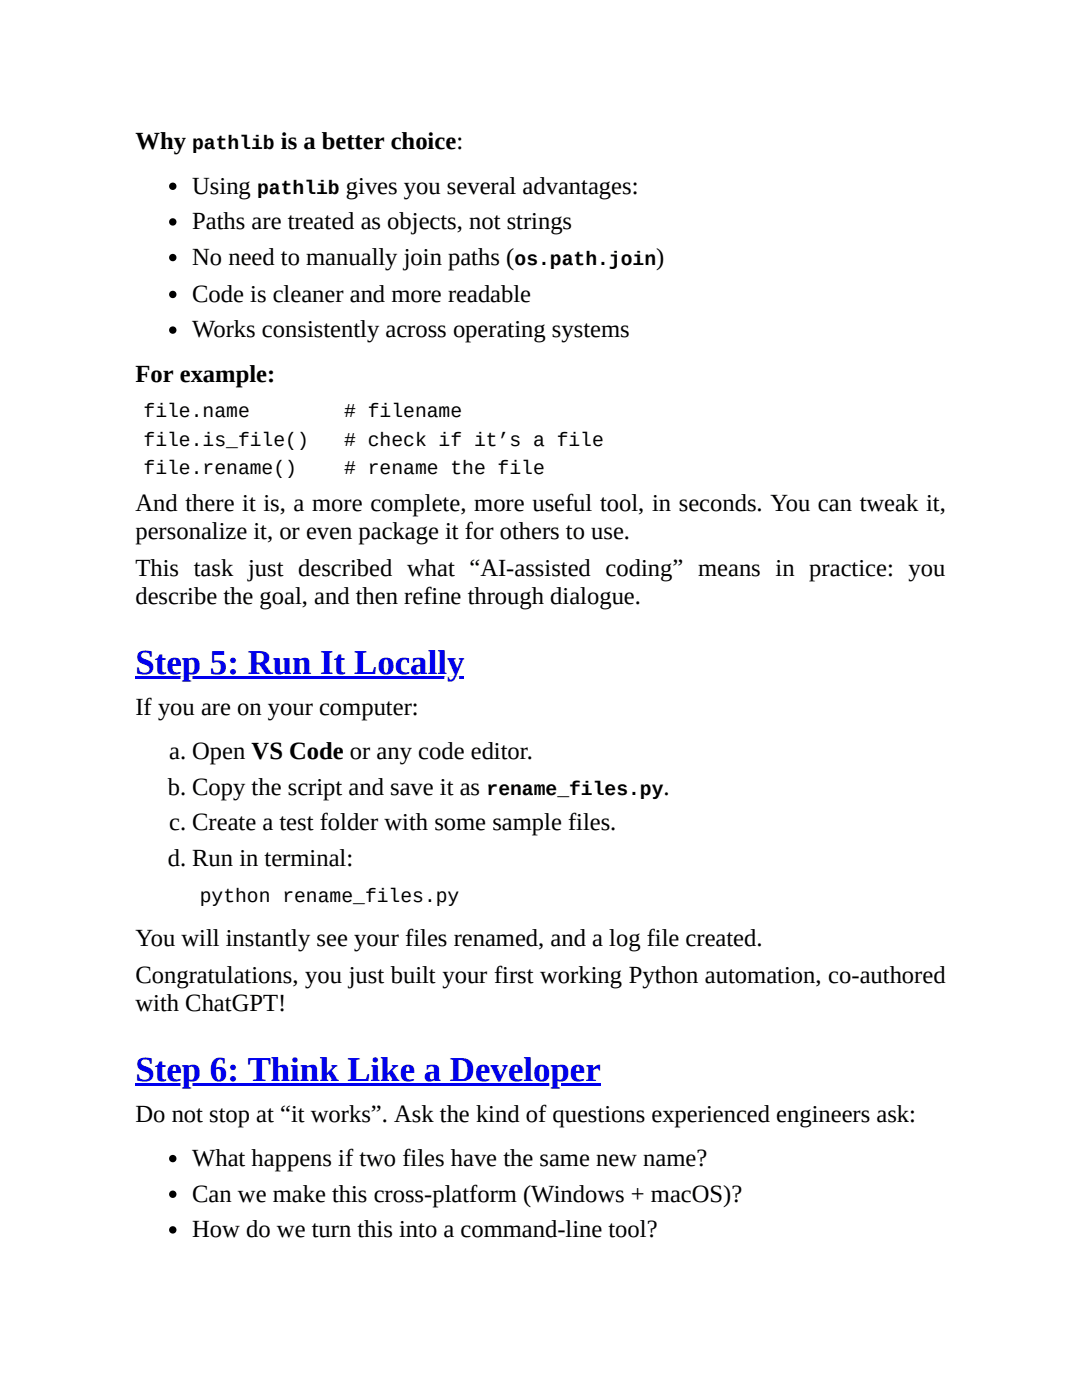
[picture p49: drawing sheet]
<svg xmlns="http://www.w3.org/2000/svg" width="216mm" height="279mm" viewBox="0 0 216 279" stroke-linecap="round" stroke-linejoin="round" font-family="sans-serif">
<defs><g id="words">
<g font-size="6.9" fill="#00e">
<text x="27" y="134.6">Step 5: Run It Locally</text>
<text x="27" y="215.8">Step 6: Think Like a Developer</text>
</g>
<g font-size="4.9">
<text x="27" y="29.8">Why</text>
<text x="56.1" y="29.8">is a better choice:</text>
<text x="38.4" y="38.6">Using</text>
<text x="69" y="38.6">gives you several advantages:</text>
<text x="38.4" y="45.8">Paths are treated as objects, not strings</text>
<text x="38.4" y="52.9">No need to manually join paths (</text>
<text x="130.9" y="52.9">)</text>
<text x="38.4" y="60.2">Code is cleaner and more readable</text>
<text x="38.4" y="67.3">Works consistently across operating systems</text>
<text x="27" y="76.2">For example:</text>
<text x="27" y="101.9">And there it is, a more complete, more useful tool, in seconds. You can tweak it,</text>
<text x="27" y="107.6">personalize it, or even package it for others to use.</text>
<text x="27" y="114.9">This task just described what “AI-assisted coding” means in practice: you</text>
<text x="27" y="120.6">describe the goal, and then refine through dialogue.</text>
<text x="27" y="142.7">If you are on your computer:</text>
<text x="33.7" y="151.5">a. Open VS Code or any code editor.</text>
<text x="33.5" y="158.6">b. Copy the script and save it as</text>
<text x="132.4" y="158.6">.</text>
<text x="33.7" y="165.7">c. Create a test folder with some sample files.</text>
<text x="33.5" y="172.8">d. Run in terminal:</text>
<text x="27" y="188.8">You will instantly see your files renamed, and a log file created.</text>
<text x="27" y="196.1">Congratulations, you just built your first working Python automation, co-authored</text>
<text x="27" y="201.8">with ChatGPT!</text>
<text x="27" y="223.9">Do not stop at “it works”. Ask the kind of questions experienced engineers ask:</text>
<text x="38.4" y="232.7">What happens if two files have the same new name?</text>
<text x="38.4" y="239.8">Can we make this cross-platform (Windows + macOS)?</text>
<text x="38.4" y="246.9">How do we turn this into a command-line tool?</text>
</g>
<g font-size="3.9">
<text x="38.3" y="29.8">pathlib</text>
<text x="51.3" y="38.6">pathlib</text>
<text x="102.7" y="52.9">os.path.join</text>
<text x="28.7" y="83.3">file.name</text>
<text x="68.7" y="83.3"># filename</text>
<text x="28.7" y="88.9">file.is_file()</text>
<text x="68.7" y="88.9"># check if it’s a file</text>
<text x="28.7" y="94.6">file.rename()</text>
<text x="68.7" y="94.6"># rename the file</text>
<text x="97.1" y="158.6">rename_files.py</text>
<text x="39.9" y="180">python rename_files.py</text>
</g>
</g></defs>
<g fill="#000">
<circle cx="34.5" cy="37.2" r=".74"/>
<circle cx="34.5" cy="58.8" r=".74"/>
<circle cx="34.5" cy="51.4" r=".74"/>
<circle cx="34.5" cy="44.3" r=".74"/>
<circle cx="34.5" cy="65.9" r=".74"/>
</g>
<g fill="#00e">
<path d="M27 135.1h65.7v.4h-65.7z"/>
<path d="M27 216.3h92.9v.4h-92.9z"/>
</g>
<g fill="#000">
<circle cx="34.5" cy="238.3" r=".74"/>
<circle cx="34.5" cy="231.2" r=".74"/>
<circle cx="34.5" cy="245.5" r=".74"/>
</g>
<use href="#words"/>
</svg>
